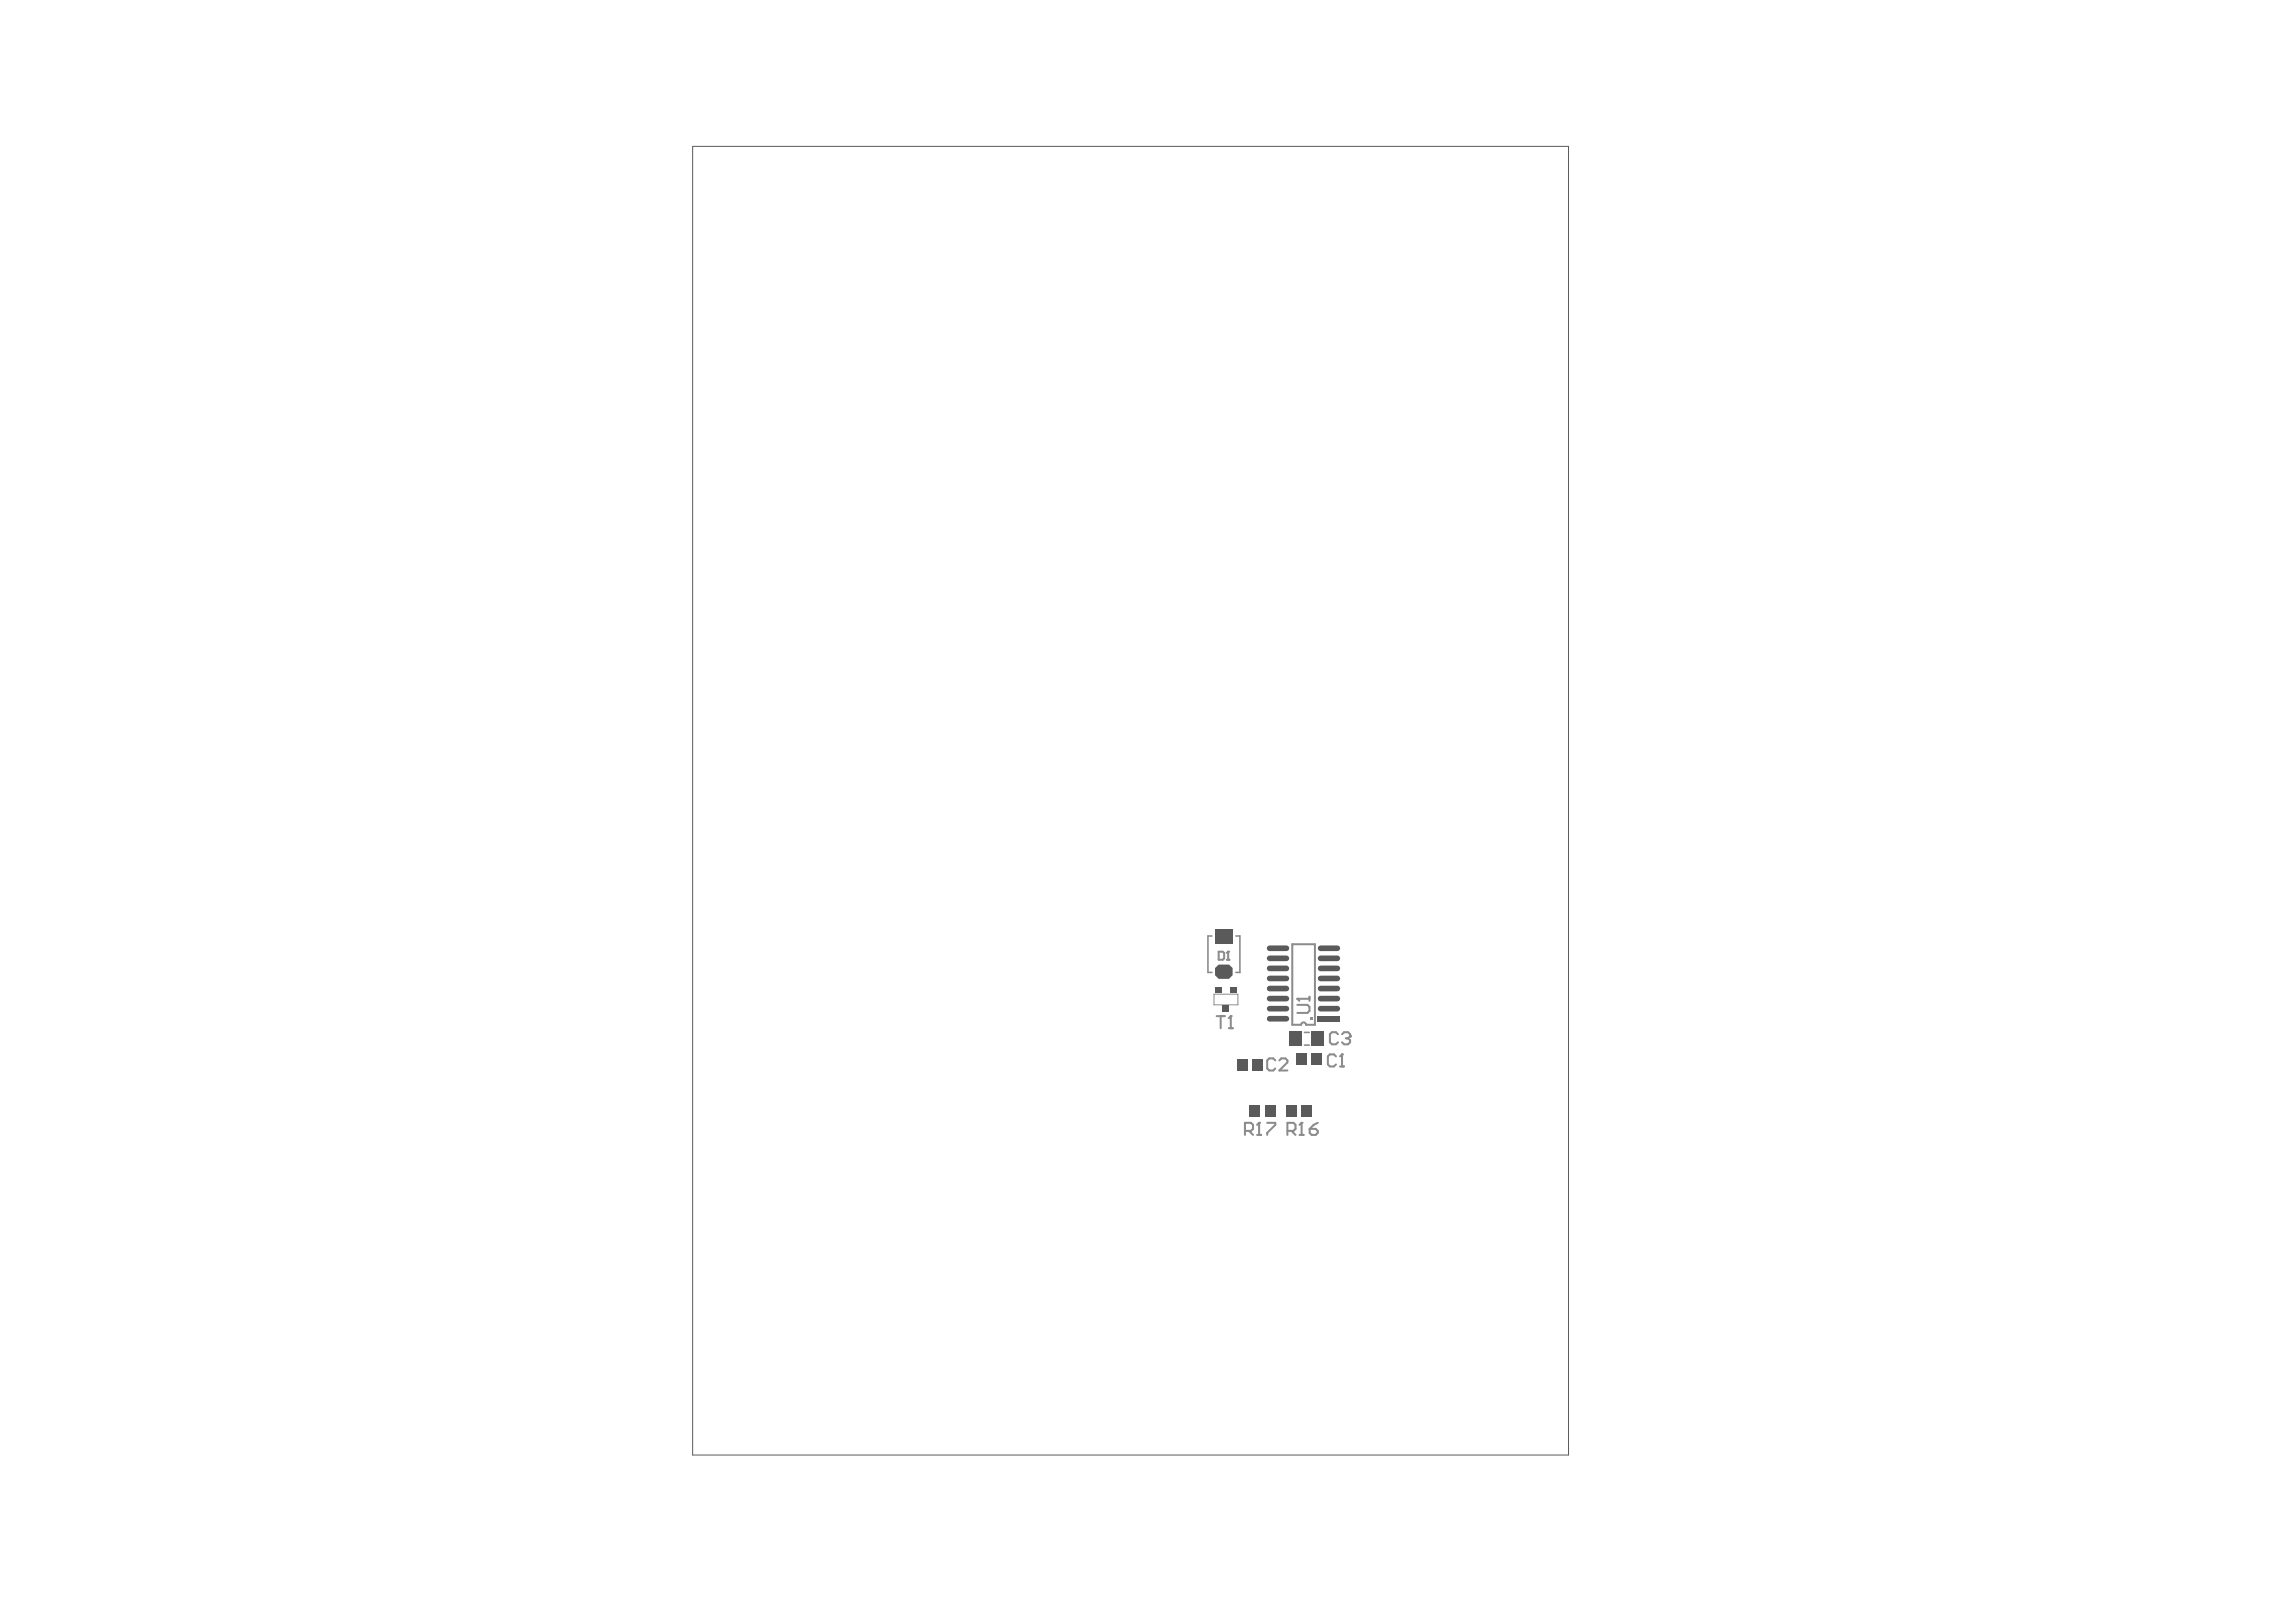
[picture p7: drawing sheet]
<svg xmlns="http://www.w3.org/2000/svg" width="288mm" height="202mm" viewBox="0 0 288 202" stroke-linecap="round" stroke-linejoin="round" font-family="sans-serif">
<path d="M86.8 18.4h109.9v164.1h-109.9z" fill="none" stroke="#5a5a5a" stroke-width=".13"/>
<path d="M152 117.4h-.6v4.5h.6M154.9 117.4h.6v4.5h-.6M163.5 129.5h.7M163.5 131.1h.7" fill="none" stroke="#8c8c8c" stroke-width=".2"/>
<path d="M152.2 124.7h3v1.3h-3z" fill="none" stroke="#8c8c8c" stroke-width=".13"/>
<path d="M163.1 128.5h-1.1v-10.1h2.9v10.1h-1.2" fill="none" stroke="#8c8c8c" stroke-width=".25"/>
<path d="M164.4 127.6h.2v.3h-.2z" fill-rule="evenodd" fill="#8c8c8c"/>
<g fill="none" stroke="#8c8c8c" stroke-width=".25">
<path d="M152.8 119.3h.5l.2 .2v.7l-.2 .2h-.5zM154 119.3h.1M154 119.3v1.1M154 119.3l-.2 .2M152.5 127.4h1.1M153 127.4v1.5M153.8 120.4h.3M154.1 128.9h.5M154.3 127.4h.1M154.3 127.4v1.5M154.3 127.4l-.2 .3M159.9 133l-.3-.3h-.5l-.2 .3v1l.2 .2h.5l.3-.2"/>
<path d="M160.4 133l.3-.3h.5l.2 .3v.2l-1 1h1M162.7 125.2h.1M162.7 126h1.2l.3 .3v.5l-.3 .2h-1.2M162.7 125.2h1.5M162.7 125.2l.2 .3M163.1 128.5a.3 .3 0 0 1 .3-.3 .3 .3 0 0 1 .3 .3M164.2 125v.5M167.5 132.5l-.3-.3h-.5l-.2 .3v1l.2 .2h.5l.3-.2M167.8 129.7l-.3-.3h-.5l-.3 .3v1l.3 .3h.5l.3-.3M168 133.7h.5M168.3 132.2h.1M168.3 129.7l.2-.3h.5l.3 .3v.2"/>
<path d="M168.3 132.2v1.5M168.3 132.2l-.3 .3M168.8 130.2h.2M169 130.2l.3 .2v.3l-.3 .3h-.5l-.2-.3M169.3 129.9h.1M169.3 129.9l-.3 .3M156.1 141.8h.7l.3-.2v-.5l-.3-.3h-.7v1.5M156.6 141.8l.5 .5M157.6 142.3h.5M157.9 140.8h.1M157.9 140.8l-.3 .3M157.9 140.8v1.5"/>
<path d="M158.9 140.8h1v.3l-1 1v.2M161.4 141.8h.8l.2-.2v-.5l-.2-.3h-.8v1.5M161.9 141.8l.5 .5M162.9 142.3h.5M163.2 140.8h.1M163.2 140.8l-.3 .3M163.2 140.8v1.5M164.2 141.6h.8l.2 .2v.3l-.2 .2h-.5l-.3-.2zM165.2 140.8l-.5 .3-.5 .5"/>
</g>
<g fill="#5a5a5a">
<path d="M153.3 126.1h.8v.8h-.8z" fill-rule="evenodd"/>
<path d="M163.1 138.6h1.3v1.5h-1.3z" fill-rule="evenodd"/>
<path d="M158.6 138.6h1.3v1.5h-1.3z" fill-rule="evenodd"/>
<path d="M156.7 138.6h1.3v1.5h-1.3z" fill-rule="evenodd"/>
<path d="M157.1 132.8h1.3v1.5h-1.3z" fill-rule="evenodd"/>
<path d="M152.4 123.8h.7v.8h-.7z" fill-rule="evenodd"/>
<path d="M154.3 123.8h.7v.8h-.7z" fill-rule="evenodd"/>
<path d="M161.2 138.6h1.3v1.5h-1.3z" fill-rule="evenodd"/>
<path d="M162.5 132.1h1.3v1.5h-1.3z" fill-rule="evenodd"/>
<path d="M164.4 132.1h1.3v1.5h-1.3z" fill-rule="evenodd"/>
<path d="M164.4 129.4h1.6v1.8h-1.6z" fill-rule="evenodd"/>
<path d="M161.6 129.4h1.6v1.8h-1.6z" fill-rule="evenodd"/>
<path d="M155.2 132.8h1.3v1.5h-1.3z" fill-rule="evenodd"/>
<path d="M152.3 121.4l.5-.4h1.3l.4 .4v.9l-.4 .4h-1.3l-.5-.4z" fill-rule="evenodd"/>
<path d="M152.4 116.6h2.1v1.8h-2.1z" fill-rule="evenodd"/>
<path d="M165.2 127.4h2.8v.7h-2.8z" fill-rule="evenodd"/>
</g>
<g fill="none" stroke="#5a5a5a" stroke-width=".71">
<path d="M159.2 118.9h2.1M165.6 118.9h2.1M159.2 126.5h2.1M159.2 124h2.1M159.2 121.4h2.1M159.2 120.2h2.1M159.2 127.7h2.1M159.2 125.2h2.1M159.2 122.7h2.1M165.6 126.5h2.1M165.6 124h2.1M165.6 121.4h2.1"/>
<path d="M165.6 120.2h2.1M165.6 125.2h2.1M165.6 122.7h2.1"/>
</g>
</svg>
